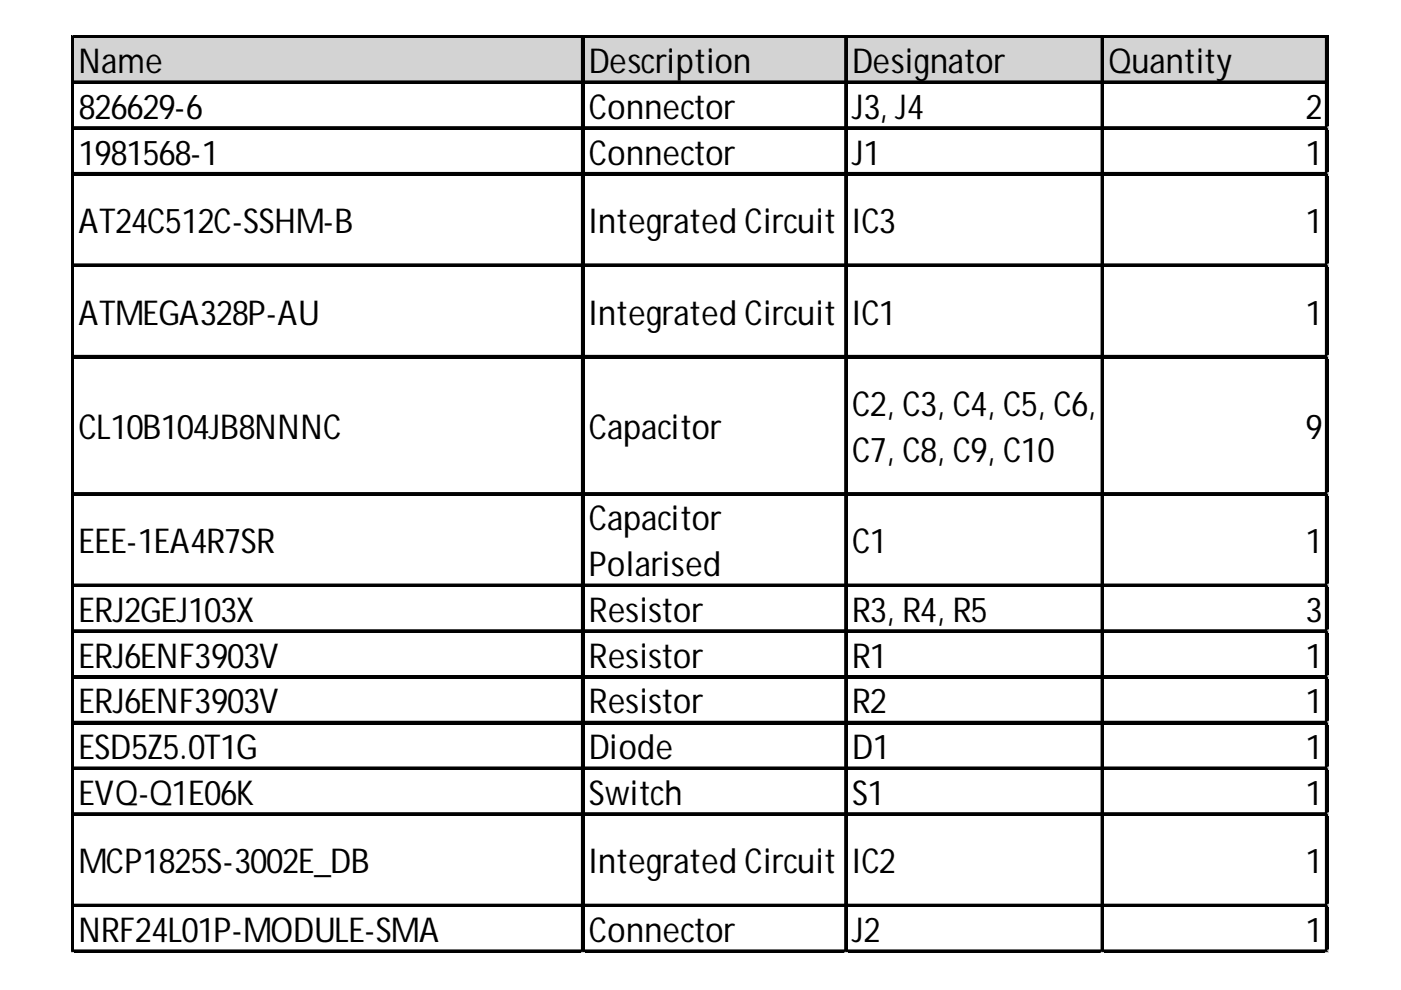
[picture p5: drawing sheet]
<svg xmlns="http://www.w3.org/2000/svg" width="297mm" height="210mm" viewBox="0 0 297 210" stroke-linecap="round" stroke-linejoin="round" font-family="sans-serif">
<defs><g id="words">
<g font-size="7.3">
<text x="16.6" y="15.5">Name</text>
<text x="124.9" y="15.5">Description</text>
<text x="180.7" y="15.5">Designator</text>
<text x="235" y="15.5">Quantity</text>
<text x="16.6" y="25.2">826629-6</text>
<text x="124.9" y="25.2">Connector</text>
<text x="180.7" y="25.2">J3, J4</text>
<text x="276.8" y="25.2">2</text>
<text x="16.6" y="34.9">1981568-1</text>
<text x="124.9" y="34.9">Connector</text>
<text x="180.7" y="34.9">J1</text>
<text x="276.8" y="34.9">1</text>
<text x="16.6" y="49.4">AT24C512C-SSHM-B</text>
<text x="124.9" y="49.4">Integrated Circuit</text>
<text x="180.7" y="49.4">IC3</text>
<text x="276.8" y="49.4">1</text>
<text x="16.6" y="68.8">ATMEGA328P-AU</text>
<text x="124.9" y="68.8">Integrated Circuit</text>
<text x="180.7" y="68.8">IC1</text>
<text x="276.8" y="68.8">1</text>
<text x="180.7" y="88.2">C2, C3, C4, C5, C6,</text>
<text x="16.6" y="93.1">CL10B104JB8NNNC</text>
<text x="124.9" y="93.1">Capacitor</text>
<text x="276.8" y="93.1">9</text>
<text x="180.7" y="97.9">C7, C8, C9, C10</text>
<text x="124.9" y="112.5">Capacitor</text>
<text x="16.6" y="117.3">EEE-1EA4R7SR</text>
<text x="180.7" y="117.3">C1</text>
<text x="276.8" y="117.3">1</text>
<text x="124.9" y="122.2">Polarised</text>
<text x="16.6" y="131.9">ERJ2GEJ103X</text>
<text x="124.9" y="131.9">Resistor</text>
<text x="180.7" y="131.9">R3, R4, R5</text>
<text x="276.8" y="131.9">3</text>
<text x="16.6" y="141.6">ERJ6ENF3903V</text>
<text x="124.9" y="141.6">Resistor</text>
<text x="180.7" y="141.6">R1</text>
<text x="276.8" y="141.6">1</text>
<text x="16.6" y="151.3">ERJ6ENF3903V</text>
<text x="124.9" y="151.3">Resistor</text>
<text x="180.7" y="151.3">R2</text>
<text x="276.8" y="151.3">1</text>
<text x="16.6" y="161">ESD5Z5.0T1G</text>
<text x="124.9" y="161">Diode</text>
<text x="180.7" y="161">D1</text>
<text x="276.8" y="161">1</text>
<text x="16.6" y="170.6">EVQ-Q1E06K</text>
<text x="124.9" y="170.6">Switch</text>
<text x="180.7" y="170.6">S1</text>
<text x="276.8" y="170.6">1</text>
<text x="16.6" y="185.2">MCP1825S-3002E_DB</text>
<text x="124.9" y="185.2">Integrated Circuit</text>
<text x="180.7" y="185.2">IC2</text>
<text x="276.8" y="185.2">1</text>
<text x="16.6" y="199.7">NRF24L01P-MODULE-SMA</text>
<text x="124.9" y="199.7">Connector</text>
<text x="180.7" y="199.7">J2</text>
<text x="276.8" y="199.7">1</text>
</g>
</g></defs>
<path d="M15.6 8h266.1v9.8h-266.1z" fill="#d3d3d3"/>
<g fill="none" stroke="#000" stroke-width=".49">
<path d="M15.2 7.6v194.4M15.7 7.6h265.9M15.7 17.3h265.9M123.4 8.1v193.9M179.2 8.1v193.9M233.6 8.1v193.9M281.1 8.1v193.9M15.7 27h265.9M15.7 36.7h265.9M15.7 56.1h265.9M15.7 75.5h265.9M15.7 104.6h265.9"/>
<path d="M15.7 124h265.9M15.7 133.7h265.9M15.7 143.4h265.9M15.7 153.1h265.9M15.7 162.8h265.9M15.7 172.5h265.9M15.7 191.8h265.9M15.7 201.5h265.9"/>
</g>
<g fill="#000">
<path d="M15.2 7.6h.5v194.4h-.5zM15.7 7.6h265.9v.5h-265.9zM15.7 17.3h265.9v.5h-265.9zM123.4 8.1h.5v193.9h-.5zM179.2 8.1h.5v193.9h-.5zM233.6 8.1h.5v193.9h-.5zM281.1 8.1h.5v193.9h-.5zM15.7 27h265.9v.5h-265.9zM15.7 36.7h265.9v.5h-265.9zM15.7 56.1h265.9v.5h-265.9zM15.7 75.5h265.9v.5h-265.9zM15.7 104.6h265.9v.5h-265.9z"/>
<path d="M15.7 124h265.9v.5h-265.9zM15.7 133.7h265.9v.4h-265.9zM15.7 143.4h265.9v.4h-265.9zM15.7 153.1h265.9v.4h-265.9zM15.7 162.8h265.9v.4h-265.9zM15.7 172.5h265.9v.4h-265.9zM15.7 191.8h265.9v.5h-265.9zM15.7 201.5h265.9v.5h-265.9z"/>
</g>
<path d="M15.2 202v.1" fill="none" stroke="#d4d4d4" stroke-width=".49"/>
<path d="M15.2 202l.5 .1z" fill="#d4d4d4"/>
<path d="M123.4 202v.1" fill="none" stroke="#d4d4d4" stroke-width=".49"/>
<path d="M123.4 202l.5 .1z" fill="#d4d4d4"/>
<path d="M179.2 202v.1" fill="none" stroke="#d4d4d4" stroke-width=".49"/>
<path d="M179.2 202l.5 .1z" fill="#d4d4d4"/>
<path d="M233.6 202v.1" fill="none" stroke="#d4d4d4" stroke-width=".49"/>
<path d="M233.6 202l.5 .1z" fill="#d4d4d4"/>
<path d="M281.1 202v.1" fill="none" stroke="#d4d4d4" stroke-width=".49"/>
<path d="M281.1 202l.5 .1z" fill="#d4d4d4"/>
<path d="M281.6 27h.1" fill="none" stroke="#d4d4d4" stroke-width=".49"/>
<path d="M281.6 27l.1 .5z" fill="#d4d4d4"/>
<path d="M281.6 36.7h.1" fill="none" stroke="#d4d4d4" stroke-width=".49"/>
<path d="M281.6 36.7l.1 .5z" fill="#d4d4d4"/>
<path d="M281.6 56.1h.1" fill="none" stroke="#d4d4d4" stroke-width=".49"/>
<path d="M281.6 56.1l.1 .5z" fill="#d4d4d4"/>
<path d="M281.6 75.5h.1" fill="none" stroke="#d4d4d4" stroke-width=".49"/>
<path d="M281.6 75.5l.1 .5z" fill="#d4d4d4"/>
<path d="M281.6 104.6h.1" fill="none" stroke="#d4d4d4" stroke-width=".49"/>
<path d="M281.6 104.6l.1 .5z" fill="#d4d4d4"/>
<path d="M281.6 124h.1" fill="none" stroke="#d4d4d4" stroke-width=".49"/>
<path d="M281.6 124l.1 .5z" fill="#d4d4d4"/>
<path d="M281.6 133.7h.1" fill="none" stroke="#d4d4d4" stroke-width=".49"/>
<path d="M281.6 133.7l.1 .4z" fill="#d4d4d4"/>
<path d="M281.6 143.4h.1" fill="none" stroke="#d4d4d4" stroke-width=".49"/>
<path d="M281.6 143.4l.1 .4z" fill="#d4d4d4"/>
<path d="M281.6 153.1h.1" fill="none" stroke="#d4d4d4" stroke-width=".49"/>
<path d="M281.6 153.1l.1 .4z" fill="#d4d4d4"/>
<path d="M281.6 162.8h.1" fill="none" stroke="#d4d4d4" stroke-width=".49"/>
<path d="M281.6 162.8l.1 .4z" fill="#d4d4d4"/>
<path d="M281.6 172.5h.1" fill="none" stroke="#d4d4d4" stroke-width=".49"/>
<path d="M281.6 172.5l.1 .4z" fill="#d4d4d4"/>
<path d="M281.6 191.8h.1" fill="none" stroke="#d4d4d4" stroke-width=".49"/>
<path d="M281.6 191.8l.1 .5z" fill="#d4d4d4"/>
<path d="M281.6 201.5h.1" fill="none" stroke="#d4d4d4" stroke-width=".49"/>
<path d="M281.6 201.5l.1 .5z" fill="#d4d4d4"/>
<use href="#words"/>
</svg>
